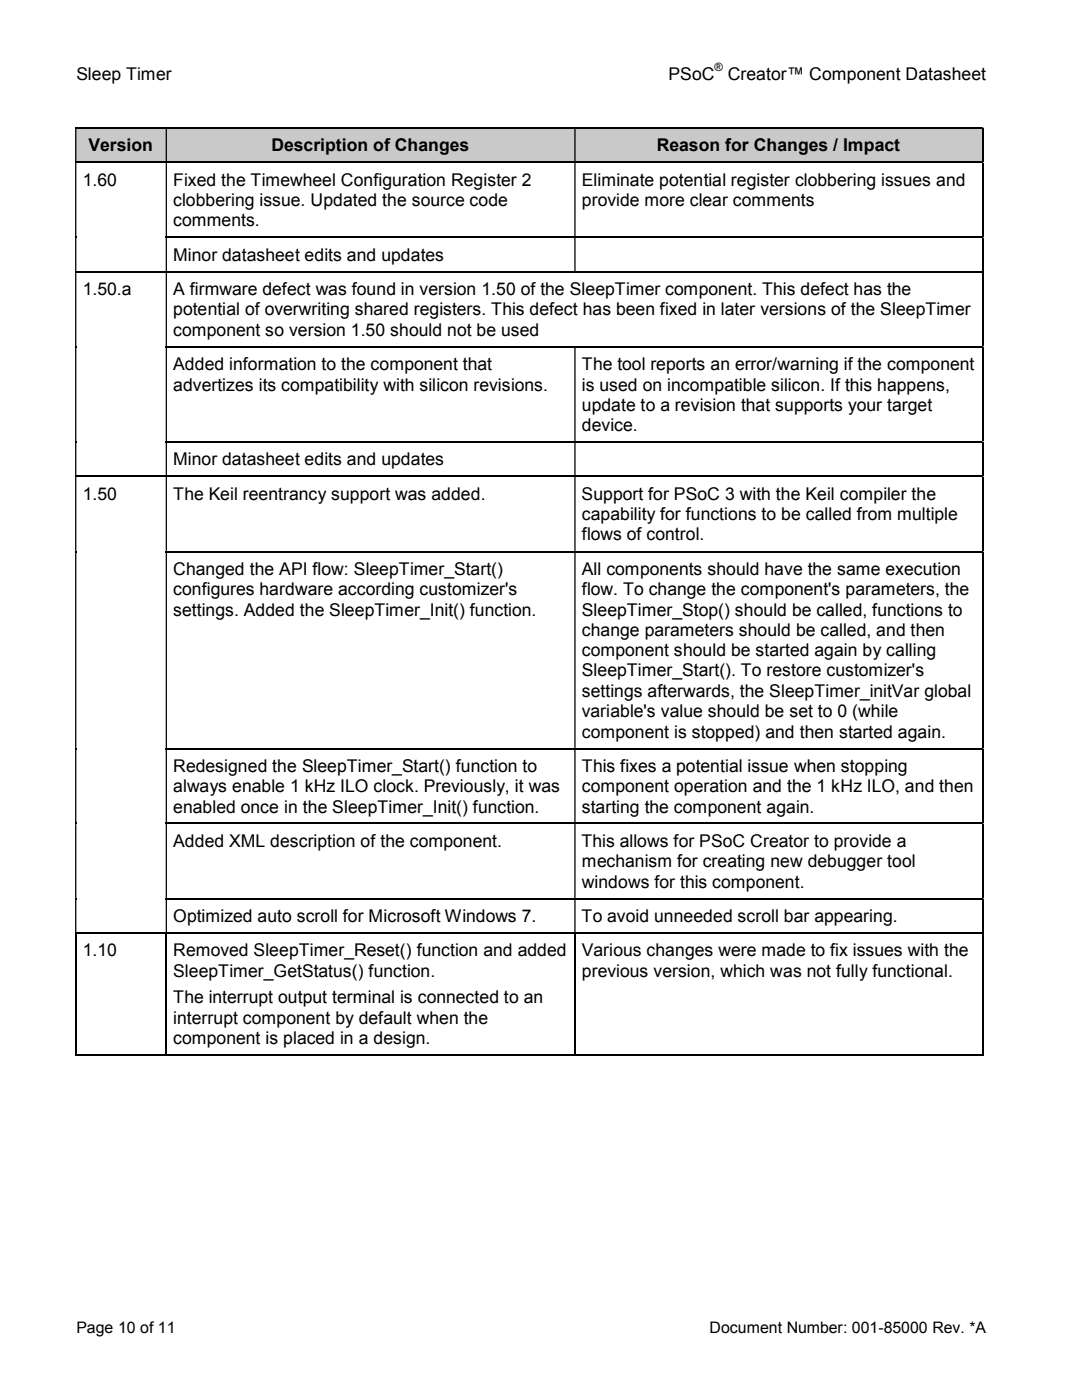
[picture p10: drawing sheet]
<svg xmlns="http://www.w3.org/2000/svg" width="216mm" height="279mm" viewBox="0 0 216 279" stroke-linecap="round" stroke-linejoin="round" font-family="sans-serif">
<defs><g id="words">
<g font-size="3.5">
<text x="15.2" y="16">Sleep Timer</text>
<text x="133.4" y="16">PSoC</text>
<text x="145.2" y="16">Creator™ Component Datasheet</text>
<text x="17.7" y="30.1">Version</text>
<text x="54.1" y="30.1">Description of Changes</text>
<text x="131.1" y="30.1">Reason for Changes / Impact</text>
<text x="16.5" y="37">1.60</text>
<text x="34.6" y="37">Fixed the Timewheel Configuration Register 2</text>
<text x="34.6" y="41.1">clobbering issue. Updated the source code</text>
<text x="116.1" y="37">Eliminate potential register clobbering issues and</text>
<text x="116.1" y="41.1">provide more clear comments</text>
<text x="34.6" y="45.2">comments.</text>
<text x="34.6" y="52">Minor datasheet edits and updates</text>
<text x="16.5" y="58.9">1.50.a</text>
<text x="34.6" y="58.9">A firmware defect was found in version 1.50 of the SleepTimer component. This defect has the</text>
<text x="34.6" y="62.9">potential of overwriting shared registers. This defect has been fixed in later versions of the SleepTimer</text>
<text x="34.6" y="67">component so version 1.50 should not be used</text>
<text x="34.6" y="73.9">Added information to the component that</text>
<text x="34.6" y="77.9">advertizes its compatibility with silicon revisions.</text>
<text x="116.1" y="73.9">The tool reports an error/warning if the component</text>
<text x="116.1" y="77.9">is used on incompatible silicon. If this happens,</text>
<text x="116.1" y="82">update to a revision that supports your target</text>
<text x="116.1" y="86">device.</text>
<text x="34.6" y="92.9">Minor datasheet edits and updates</text>
<text x="16.5" y="99.7">1.50</text>
<text x="34.6" y="99.7">The Keil reentrancy support was added.</text>
<text x="116.1" y="99.7">Support for PSoC 3 with the Keil compiler the</text>
<text x="116.1" y="103.8">capability for functions to be called from multiple</text>
<text x="116.1" y="107.9">flows of control.</text>
<text x="34.6" y="114.7">Changed the API flow: SleepTimer_Start()</text>
<text x="34.6" y="118.8">configures hardware according customizer's</text>
<text x="116.1" y="114.7">All components should have the same execution</text>
<text x="116.1" y="118.8">flow. To change the component's parameters, the</text>
<text x="34.6" y="122.9">settings. Added the SleepTimer_Init() function.</text>
<text x="116.1" y="122.9">SleepTimer_Stop() should be called, functions to</text>
<text x="116.1" y="126.9">change parameters should be called, and then</text>
<text x="116.1" y="131">component should be started again by calling</text>
<text x="116.1" y="135">SleepTimer_Start(). To restore customizer's</text>
<text x="116.1" y="139.1">settings afterwards, the SleepTimer_initVar global</text>
<text x="116.1" y="143.1">variable's value should be set to 0 (while</text>
<text x="116.1" y="147.2">component is stopped) and then started again.</text>
<text x="34.6" y="154.1">Redesigned the SleepTimer_Start() function to</text>
<text x="116.1" y="154.1">This fixes a potential issue when stopping</text>
<text x="34.6" y="158.1">always enable 1 kHz ILO clock. Previously, it was</text>
<text x="116.1" y="158.1">component operation and the 1 kHz ILO, and then</text>
<text x="34.6" y="162.2">enabled once in the SleepTimer_Init() function.</text>
<text x="116.1" y="162.2">starting the component again.</text>
<text x="34.6" y="169">Added XML description of the component.</text>
<text x="116" y="169">This allows for PSoC Creator to provide a</text>
<text x="116.1" y="173.1">mechanism for creating new debugger tool</text>
<text x="116.1" y="177.1">windows for this component.</text>
<text x="34.6" y="184">Optimized auto scroll for Microsoft Windows 7.</text>
<text x="116.1" y="184">To avoid unneeded scroll bar appearing.</text>
<text x="16.5" y="190.8">1.10</text>
<text x="34.6" y="190.8">Removed SleepTimer_Reset() function and added</text>
<text x="116.1" y="190.8">Various changes were made to fix issues with the</text>
<text x="34.6" y="194.9">SleepTimer_GetStatus() function.</text>
<text x="116.1" y="194.9">previous version, which was not fully functional.</text>
<text x="34.6" y="200.2">The interrupt output terminal is connected to an</text>
<text x="34.6" y="204.3">interrupt component by default when the</text>
<text x="34.6" y="208.4">component is placed in a design.</text>
</g>
<g font-size="3.2">
<text x="15.2" y="266">Page 10 of 11</text>
<text x="141.6" y="266">Document Number: 001-85000 Rev. *A</text>
</g>
<text font-size="2.3" x="142.6" y="14.2">®</text>
</g></defs>
<g fill="#cac9c9">
<path d="M15.2 25.7h17.8v6.6h-17.8z"/>
<path d="M33.3 25.7h81.3v6.6h-81.3z"/>
<path d="M114.9 25.7h81v6.6h-81z"/>
</g>
<g fill="none" stroke="#000" stroke-width=".25">
<path d="M15 25.5h181M15 32.4h181M196.1 25.7v6.6M196.1 32.5v14.7M15 54.2h181M33.1 47.4h162.9M196.1 47.5v6.6M196.1 54.4v14.7M33.1 69.2h162.9M196.1 69.3v18.8M15 95.1h181M33.1 88.2h162.9"/>
<path d="M196.1 88.3v6.7M196.1 95.2v14.7M33.1 110.1h162.9M196.1 110.2v39.1M33.1 149.4h162.9M196.1 149.5v14.7M33.1 164.3h162.9M33.1 179.3h162.9M196.1 164.5v14.7M196.1 179.5v6.6M15 186.2h181M15.1 186.3v24.4"/>
<path d="M33.2 186.3v24.4M114.7 186.3v24.4M196.1 186.3v24.4M15 210.6h18.1M33.3 210.6h81.3M114.9 210.6h81.1"/>
</g>
<g fill="#000">
<path d="M196 25.4h.2v.3h-.2zM15 25.7h.2v6.6h-.2zM33.1 25.7h.2v6.6h-.2zM114.6 25.7h.3v6.6h-.3z" fill-rule="evenodd"/>
<path d="M196 32.3h.2v.2h-.2zM15 32.5h.2v14.7h-.2zM33.1 32.5h.2v14.7h-.2zM114.6 32.5h.3v14.7h-.3z" fill-rule="evenodd"/>
<path d="M196 47.2h.2v.3h-.2zM15 47.5h.2v6.6h-.2zM33.1 47.5h.2v6.6h-.2zM114.6 47.5h.3v6.6h-.3z" fill-rule="evenodd"/>
<path d="M196 54.1h.2v.3h-.2zM15 54.4h.2v14.7h-.2zM33.1 54.4h.2v14.7h-.2z" fill-rule="evenodd"/>
<path d="M196 69.1h.2v.2h-.2zM15 69.3h.2v18.8h-.2zM33.1 69.3h.2v18.8h-.2zM114.6 69.3h.3v18.8h-.3z" fill-rule="evenodd"/>
<path d="M196 88.1h.2v.2h-.2zM15 88.3h.2v6.7h-.2zM33.1 88.3h.2v6.7h-.2zM114.6 88.3h.3v6.7h-.3z" fill-rule="evenodd"/>
<path d="M196 95h.2v.2h-.2zM15 95.2h.2v14.7h-.2zM33.1 95.2h.2v14.7h-.2zM114.6 95.2h.3v14.7h-.3z" fill-rule="evenodd"/>
<path d="M196 109.9h.2v.3h-.2zM15 110.2h.2v39.1h-.2zM33.1 110.2h.2v39.1h-.2zM114.6 110.2h.3v39.1h-.3z" fill-rule="evenodd"/>
<path d="M196 149.3h.2v.2h-.2zM15 149.5h.2v14.7h-.2zM33.1 149.5h.2v14.7h-.2zM114.6 149.5h.3v14.7h-.3z" fill-rule="evenodd"/>
<path d="M196 164.2h.2v.3h-.2zM15 164.5h.2v14.7h-.2zM33.1 164.5h.2v14.7h-.2zM114.6 164.5h.3v14.7h-.3z" fill-rule="evenodd"/>
<path d="M196 179.2h.2v.3h-.2zM15 179.5h.2v6.6h-.2zM33.1 179.5h.2v6.6h-.2zM114.6 179.5h.3v6.6h-.3z" fill-rule="evenodd"/>
</g>
<path d="M15 47.2h.2v.3h-.2zM15 69.1h.2v.2h-.2zM15 88.1h.2v.2h-.2zM15 109.9h.2v.3h-.2zM15 149.3h.2v.2h-.2zM15 164.2h.2v.3h-.2zM15 179.2h.2v.3h-.2zM196 186.1h.2v.2h-.2zM196 210.4h.2v.3h-.2z" fill="#000"/>
<use href="#words"/>
</svg>
